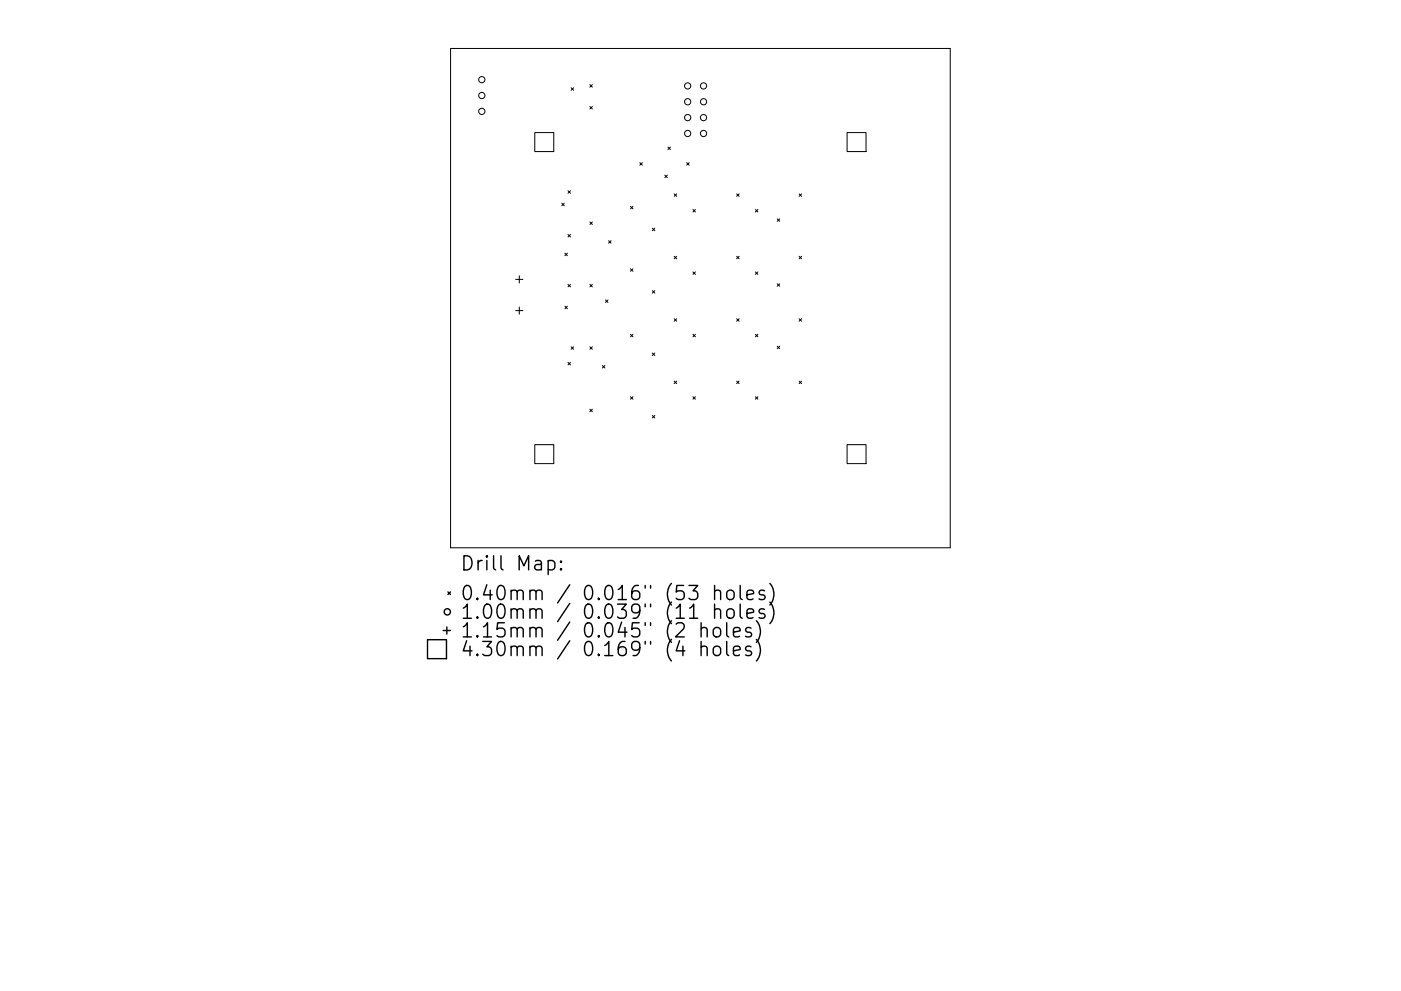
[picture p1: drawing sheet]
<svg xmlns="http://www.w3.org/2000/svg" width="297mm" height="210mm" viewBox="0 0 297 210" stroke-linecap="round" stroke-linejoin="round" font-family="sans-serif">
<defs><g id="words">
<g font-size="4.2">
<text x="97.5" y="121.1">Drill Map:</text>
<text x="97.5" y="127.4">0.40mm / 0.016&quot; (53 holes)</text>
<text x="97.5" y="131.3">1.00mm / 0.039&quot; (11 holes)</text>
<text x="97.5" y="135.3">1.15mm / 0.045&quot; (2 holes)</text>
<text x="97.5" y="139.2">4.30mm / 0.169&quot; (4 holes)</text>
</g>
</g></defs>
<g fill="none" stroke="#000" stroke-width=".21">
<path d="M95.5 10.3h106v105.9h-106zM121.1 18.6l.5 .6M121.6 18.6l-.5 .6M125.1 18l.5 .5M125.6 18l-.5 .5M113.4 28.1h4v4.1h-4zM125.1 22.6l.5 .5M125.6 22.6l-.5 .5M135.7 34.5l.5 .5M136.2 34.5l-.5 .5M141 37.2l.5 .5M141.5 37.2l-.5 .5"/>
<path d="M141.6 31.2l.5 .5M142.1 31.2l-.5 .5M145.6 34.5l.5 .5M146.1 34.5l-.5 .5M179.6 28.1h4v4.1h-4zM109.3 59.3h1.6M110.1 58.5v1.5M119.1 43.1l.5 .6M119.6 43.1l-.5 .6M119.8 53.7l.5 .5M120.3 53.7l-.5 .5M120.4 40.5l.6 .5"/>
<path d="M120.4 49.7l.6 .6M121 40.5l-.6 .5M121 49.7l-.6 .6M125.1 47.1l.5 .5M125.6 47.1l-.5 .5M129 51.1l.6 .5M129.6 51.1l-.6 .5M133.7 43.8l.5 .5M133.7 57l.5 .6M134.2 43.8l-.5 .5M134.2 57l-.5 .6M138.3 48.4l.5 .5"/>
<path d="M138.8 48.4l-.5 .5M142.9 41.1l.6 .6M142.9 54.4l.6 .5M143.5 41.1l-.6 .6M143.5 54.4l-.6 .5M146.9 44.4l.5 .6M146.9 57.7l.5 .5M147.4 57.7l-.5 .5M147.4 44.4l-.5 .6M156.2 41.1l.5 .6M156.2 54.4l.5 .5M156.7 41.1l-.5 .6"/>
<path d="M156.7 54.4l-.5 .5M160.2 57.7l.5 .5M160.2 44.4l.5 .6M160.7 44.4l-.5 .6M160.7 57.7l-.5 .5M164.8 46.4l.5 .6M165.3 46.4l-.5 .6M169.4 54.4l.6 .5M169.4 41.1l.6 .6M170 41.1l-.6 .6M170 54.4l-.6 .5M109.3 65.9h1.6"/>
<path d="M110.1 65.1v1.6M119.8 65l.5 .5M120.3 65l-.5 .5M120.4 60.3l.6 .6M120.4 76.9l.6 .5M121 60.3l-.6 .6M121 76.9l-.6 .5M121.1 73.6l.5 .5M121.6 73.6l-.5 .5M125.1 60.3l.5 .6M125.1 73.6l.5 .5M125.6 60.3l-.5 .6"/>
<path d="M125.6 73.6l-.5 .5M127.7 77.6l.5 .5M128.2 77.6l-.5 .5M128.4 63.6l.5 .6M128.9 63.6l-.5 .6M133.7 70.9l.5 .6M134.2 70.9l-.5 .6M138.3 61.7l.5 .5M138.3 74.9l.5 .5M138.8 61.7l-.5 .5M138.8 74.9l-.5 .5M142.9 67.6l.6 .6"/>
<path d="M143.5 67.6l-.6 .6M146.9 70.9l.5 .6M147.4 70.9l-.5 .6M156.2 67.6l.5 .6M156.7 67.6l-.5 .6M160.2 70.9l.5 .6M160.7 70.9l-.5 .6M164.8 60.2l.5 .5M164.8 73.4l.5 .6M165.3 60.2l-.5 .5M165.3 73.4l-.5 .6M169.4 67.6l.6 .6"/>
<path d="M170 67.6l-.6 .6M113.4 94.3h4v4.1h-4zM125.1 86.8l.5 .6M125.6 86.8l-.5 .6M133.7 84.2l.5 .5M134.2 84.2l-.5 .5M138.3 88.1l.5 .6M138.8 88.1l-.5 .6M142.9 80.9l.6 .5M143.5 80.9l-.6 .5M146.9 84.2l.5 .5M147.4 84.2l-.5 .5"/>
<path d="M156.2 80.9l.5 .5M156.7 80.9l-.5 .5M160.2 84.2l.5 .5M160.7 84.2l-.5 .5M169.4 80.9l.6 .5M170 80.9l-.6 .5M179.6 94.3h4v4.1h-4z"/>
<circle cx="102.2" cy="16.9" r=".66"/>
<circle cx="145.8" cy="18.2" r=".66"/>
<circle cx="149.2" cy="18.2" r=".66"/>
<circle cx="102.2" cy="23.6" r=".66"/>
<circle cx="102.2" cy="20.3" r=".66"/>
<circle cx="145.8" cy="21.6" r=".66"/>
<circle cx="145.8" cy="25" r=".66"/>
<circle cx="145.8" cy="28.3" r=".66"/>
<circle cx="149.2" cy="21.6" r=".66"/>
<circle cx="149.2" cy="25" r=".66"/>
<circle cx="149.2" cy="28.3" r=".66"/>
</g>
<g fill="none" stroke="#000" stroke-width=".3">
<path d="M116.2 119.1l.9-.2 .5 .6v.8l-.2 .5-.3 .1-.9-.1M118.9 119.1l.2 .1-.2 .1-.1-.1 .1-.1v.2M90.6 135.7h4.1v4h-4.1zM94 133.8h1.5M94.7 133v1.5M95 125.6l.5 .5M95.5 125.6l-.5 .5M118.9 120.6l.2 .2-.2 .1-.1-.1 .1-.2v.3M148.6 133.4a.74 .74 0 0 1 1.3 .2v1.5M148.6 137.4a.74 .74 0 0 1 1.3 .1v1.6M148.6 132.1v3M148.6 136.1v3"/>
<path d="M151.4 133.4a.81 .81 0 0 1 .8-.3 .81 .81 0 0 1 .6 .6v.9a.81 .81 0 0 1-.8 .6 .81 .81 0 0 1-.8-.6v-.9zM151.4 137.4a.81 .81 0 0 1 .8-.3 .81 .81 0 0 1 .6 .6v.8a.81 .81 0 0 1-.8 .6 .81 .81 0 0 1-.8-.6v-.8zM151.5 125.5a.74 .74 0 0 1 1.3 .1v1.6M151.5 129.5a.74 .74 0 0 1 1.3 .1v1.6M151.5 124.2v3M151.5 128.2v3M154.1 132.1v2.6l.4 .4M154.1 136.1v2.6l.4 .4M154.2 125.5a.81 .81 0 0 1 .8-.3 .81 .81 0 0 1 .6 .6v.8a.81 .81 0 0 1-.7 .6 .81 .81 0 0 1-.8-.6v-.8zM154.4 129.3a.81 .81 0 0 1 1.2 .4v.9a.81 .81 0 0 1-.7 .6 .81 .81 0 0 1-.8-.6v-.9zM155.5 134.1l1.4-.3-.1-.5-.9-.2-.4 .5v1.1l.1 .3 .3 .1 .9-.1M155.5 138.1l1.4-.3-.1-.6-.9-.1-.4 .4v1.2l.1 .2 .3 .2 .9-.2"/>
<path d="M156.9 124.2v2.6l.5 .4M156.9 128.2v2.5l.5 .5M158.4 126.2l1.4-.3-.2-.5-.8-.2-.4 .4v1.2l.1 .3 .3 .1 .8-.1M158.4 130.2l1.4-.3-.2-.6-.8-.1-.4 .4v1.1l.1 .3 .3 .2 .8-.2M159.2 133.3l-.7-.2-.4 .5 .1 .4 1 .3 .2 .3-.2 .4-.3 .1-.8-.1M159.2 137.2l-.7-.1-.4 .4 .1 .4 1 .3 .2 .3-.2 .4-.3 .2-.8-.2M160.4 131.7a3.4 3.4 0 0 1 0 4.6M160.4 135.7a3.4 3.4 0 0 1 0 4.5M162.1 125.4l-.7-.2-.5 .4 .2 .5 1 .3 .1 .2-.1 .5-.3 .1-.9-.1M162.1 129.3l-.7-.1-.5 .4 .2 .4 1 .3 .1 .3-.1 .4-.3 .2-.9-.2M163.2 123.8a3.4 3.4 0 0 1 0 4.6M163.2 127.7a3.4 3.4 0 0 1 0 4.6"/>
<circle cx="94.8" cy="129.8" r=".66"/>
</g>
<use href="#words"/>
</svg>
